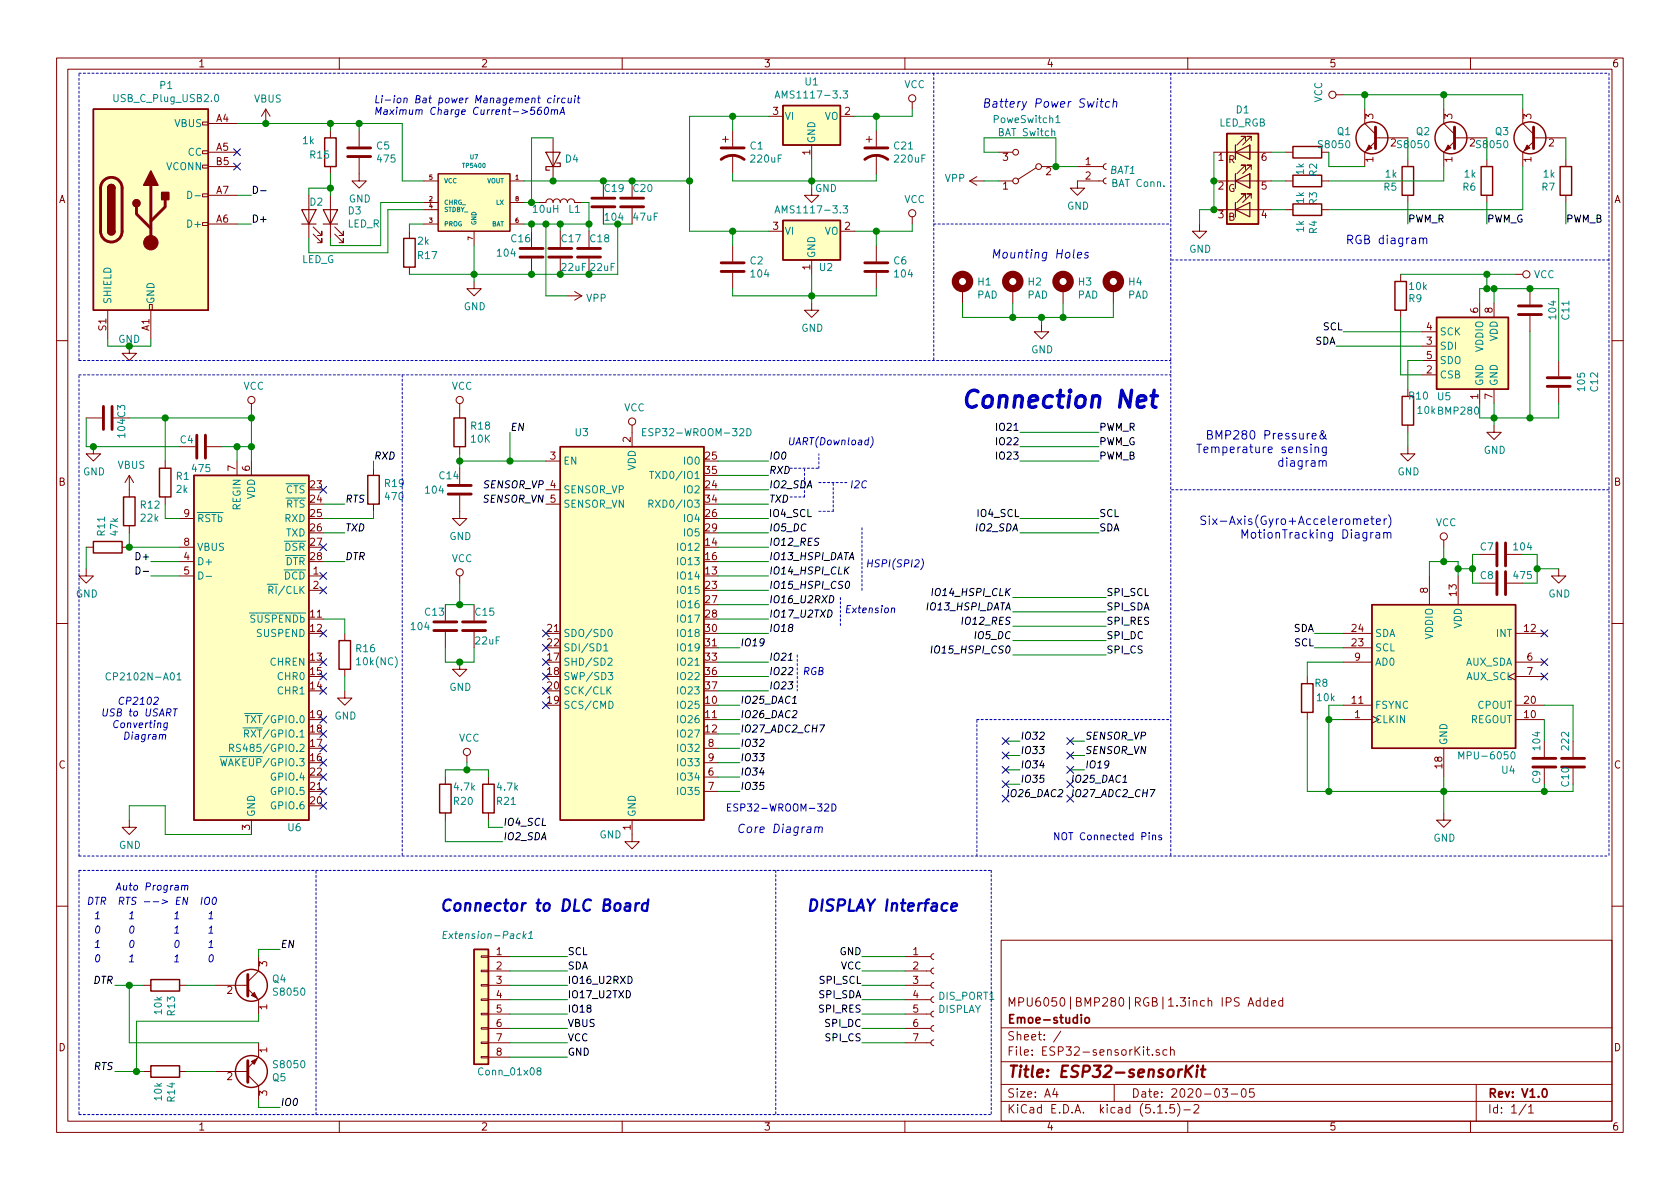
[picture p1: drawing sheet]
<svg xmlns="http://www.w3.org/2000/svg" width="297mm" height="210mm" viewBox="0 0 297 210" stroke-linecap="round" stroke-linejoin="round" font-family="sans-serif">
<defs><g id="words">
<text font-size="4.2" fill="#0000c2" x="174.9" y="72.2">Connection Net</text>
<g font-size="2.8" fill="#0000c2">
<text x="82.8" y="161.2">Connector to DLC Board</text>
<text x="145.6" y="161.2">DISPLAY Interface</text>
</g>
<text font-size="2.8" fill="#840000" x="178" y="190.5">Title: ESP32-sensorKit</text>
<g font-size="2.1" fill="#0000c2">
<text x="176.8" y="19">Battery Power Switch</text>
<text x="177.4" y="45.7">Mounting Holes</text>
<text x="239.4" y="43.2">RGB diagram</text>
<text x="215.8" y="77.7">BMP280 Pressure&amp;</text>
<text x="213.8" y="80.1">Temperature sensing</text>
<text x="226.8" y="82.5">diagram</text>
<text x="216.2" y="92.8">Six-Axis(Gyro+Accelerometer)</text>
<text x="221.9" y="95.2">MotionTracking Diagram</text>
<text x="132.4" y="147.3">Core Diagram</text>
</g>
<g font-size="2.1" fill="#840000">
<text x="178" y="178">MPU6050|BMP280|RGB|1.3inch IPS Added</text>
<text x="178" y="184">Sheet: /</text>
<text x="178" y="181">Emoe-studio</text>
<text x="178" y="186.7">File: ESP32-sensorKit.sch</text>
<text x="178" y="196.9">KiCad E.D.A. kicad (5.1.5)-2</text>
<text x="178" y="194.1">Size: A4</text>
<text x="200" y="194.1">Date: 2020-03-05</text>
<text x="263" y="194.1">Rev: V1.0</text>
<text x="263" y="196.9">Id: 1/1</text>
</g>
<g font-size="1.8" fill="#840000">
<text x="35" y="11.9">1</text>
<text x="85" y="11.9">2</text>
<text x="135" y="11.9">3</text>
<text x="185" y="11.9">4</text>
<text x="235" y="11.9">5</text>
<text x="285" y="11.9">6</text>
<text x="38.3" y="21.6">A4</text>
<text x="136.7" y="20.3">3</text>
<text x="149.4" y="20.3">2</text>
<text x="242.8" y="21.1" transform="rotate(-90 242.8 21.1)">3</text>
<text x="256.8" y="21.1" transform="rotate(-90 256.8 21.1)">3</text>
<text x="270.8" y="21.1" transform="rotate(-90 270.8 21.1)">3</text>
<text x="38.3" y="26.7">A5</text>
<text x="38.3" y="29.2">B5</text>
<text x="143.3" y="27.4" transform="rotate(-90 143.3 27.4)">1</text>
<text x="177.3" y="28.4">3</text>
<text x="191.9" y="29.2">1</text>
<text x="215.4" y="28.4">1</text>
<text x="217.2" y="28.9">R</text>
<text x="223" y="28.4">6</text>
<text x="242.8" y="28.7" transform="rotate(-90 242.8 28.7)">1</text>
<text x="256.8" y="28.7" transform="rotate(-90 256.8 28.7)">1</text>
<text x="270.8" y="28.7" transform="rotate(-90 270.8 28.7)">1</text>
<text x="273.8" y="25.9">2</text>
<text x="10.4" y="35.9">A</text>
<text x="38.3" y="34.3">A7</text>
<text x="177.3" y="33.5">1</text>
<text x="184.9" y="31">2</text>
<text x="191.9" y="31.7">2</text>
<text x="215.4" y="33.5">2</text>
<text x="217.1" y="34">G</text>
<text x="223" y="33.5">5</text>
<text x="285.4" y="35.9">A</text>
<text x="38.3" y="39.4">A6</text>
<text x="136.7" y="40.6">3</text>
<text x="149.4" y="40.6">2</text>
<text x="215.4" y="38.6">3</text>
<text x="217.2" y="39">B</text>
<text x="223" y="38.6">4</text>
<text x="143.3" y="47.7" transform="rotate(-90 143.3 47.7)">1</text>
<text x="18.8" y="58.5" transform="rotate(-90 18.8 58.5)">S1</text>
<text x="26.4" y="58.5" transform="rotate(-90 26.4 58.5)">A1</text>
<text x="252.2" y="58.4">4</text>
<text x="261.4" y="55.3" transform="rotate(-90 261.4 55.3)">6</text>
<text x="263.9" y="55.3" transform="rotate(-90 263.9 55.3)">8</text>
<text x="252.2" y="61">3</text>
<text x="252.2" y="63.5">5</text>
<text x="252.2" y="66">2</text>
<text x="261.4" y="70.6" transform="rotate(-90 261.4 70.6)">1</text>
<text x="263.9" y="70.6" transform="rotate(-90 263.9 70.6)">7</text>
<text x="41.7" y="83.3" transform="rotate(-90 41.7 83.3)">7</text>
<text x="44.2" y="83.3" transform="rotate(-90 44.2 83.3)">6</text>
<text x="97.3" y="81.3">3</text>
<text x="111.5" y="78.2" transform="rotate(-90 111.5 78.2)">2</text>
<text x="124.8" y="81.3">25</text>
<text x="124.8" y="83.8">35</text>
<text x="10.4" y="85.9">B</text>
<text x="54.9" y="86.4">23</text>
<text x="54.9" y="88.9">24</text>
<text x="124.8" y="86.4">24</text>
<text x="124.8" y="88.9">34</text>
<text x="285.4" y="85.9">B</text>
<text x="32.5" y="91.4">9</text>
<text x="54.9" y="91.4">25</text>
<text x="54.9" y="94">26</text>
<text x="124.8" y="91.4">26</text>
<text x="124.8" y="94">29</text>
<text x="32.5" y="99.1">4</text>
<text x="32.5" y="101.6">5</text>
<text x="32.5" y="96.5">8</text>
<text x="54.9" y="96.5">27</text>
<text x="54.9" y="99.1">28</text>
<text x="55.4" y="101.6">1</text>
<text x="124.8" y="101.6">13</text>
<text x="124.8" y="96.5">14</text>
<text x="124.8" y="99.1">16</text>
<text x="55.4" y="104.1">2</text>
<text x="124.8" y="104.1">23</text>
<text x="124.8" y="106.7">27</text>
<text x="252.5" y="104.9" transform="rotate(-90 252.5 104.9)">8</text>
<text x="257.6" y="105.4" transform="rotate(-90 257.6 105.4)">13</text>
<text x="54.9" y="109.2">11</text>
<text x="54.9" y="111.8">12</text>
<text x="96.8" y="111.8">21</text>
<text x="124.8" y="109.2">28</text>
<text x="124.8" y="111.8">30</text>
<text x="239.1" y="111.8">24</text>
<text x="269.5" y="111.8">12</text>
<text x="54.9" y="116.8">13</text>
<text x="54.9" y="119.4">15</text>
<text x="96.8" y="116.8">17</text>
<text x="96.8" y="119.4">18</text>
<text x="96.8" y="114.3">22</text>
<text x="124.8" y="114.3">31</text>
<text x="124.8" y="116.8">33</text>
<text x="124.8" y="119.4">36</text>
<text x="239.1" y="114.3">23</text>
<text x="239.5" y="116.8">9</text>
<text x="270" y="116.8">6</text>
<text x="270" y="119.4">7</text>
<text x="54.9" y="121.9">14</text>
<text x="96.8" y="124.5">19</text>
<text x="96.8" y="121.9">20</text>
<text x="124.8" y="124.5">10</text>
<text x="124.8" y="121.9">37</text>
<text x="239.1" y="124.5">11</text>
<text x="269.5" y="124.5">20</text>
<text x="54.9" y="129.5">18</text>
<text x="54.9" y="127">19</text>
<text x="124.8" y="127">11</text>
<text x="124.8" y="129.5">12</text>
<text x="239.5" y="127">1</text>
<text x="269.5" y="127">10</text>
<text x="10.4" y="135.9">C</text>
<text x="54.9" y="134.6">16</text>
<text x="54.9" y="132.1">17</text>
<text x="54.9" y="137.2">22</text>
<text x="125.2" y="137.2">6</text>
<text x="125.2" y="132.1">8</text>
<text x="125.2" y="134.6">9</text>
<text x="255" y="135.8" transform="rotate(-90 255 135.8)">18</text>
<text x="285.4" y="135.9">C</text>
<text x="54.9" y="142.2">20</text>
<text x="54.9" y="139.7">21</text>
<text x="125.2" y="139.7">7</text>
<text x="44.2" y="146.8" transform="rotate(-90 44.2 146.8)">3</text>
<text x="111.5" y="146.8" transform="rotate(-90 111.5 146.8)">1</text>
<text x="47.2" y="170.9" transform="rotate(-90 47.2 170.9)">3</text>
<text x="87.8" y="168.9">1</text>
<text x="87.8" y="171.4">2</text>
<text x="87.8" y="174">3</text>
<text x="161.4" y="168.9">1</text>
<text x="161.4" y="171.4">2</text>
<text x="161.4" y="174">3</text>
<text x="40.2" y="175.8">2</text>
<text x="47.2" y="178.5" transform="rotate(-90 47.2 178.5)">1</text>
<text x="87.8" y="176.5">4</text>
<text x="87.8" y="179.1">5</text>
<text x="161.4" y="176.5">4</text>
<text x="161.4" y="179.1">5</text>
<text x="10.4" y="185.9">D</text>
<text x="87.8" y="181.6">6</text>
<text x="87.8" y="184.1">7</text>
<text x="161.4" y="181.6">6</text>
<text x="161.4" y="184.1">7</text>
<text x="285.4" y="185.9">D</text>
<text x="40.2" y="191">2</text>
<text x="47.2" y="186.2" transform="rotate(-90 47.2 186.2)">1</text>
<text x="87.8" y="186.7">8</text>
<text x="47.2" y="193.8" transform="rotate(-90 47.2 193.8)">3</text>
<text x="35" y="199.9">1</text>
<text x="85" y="199.9">2</text>
<text x="135" y="199.9">3</text>
<text x="185" y="199.9">4</text>
<text x="235" y="199.9">5</text>
<text x="285" y="199.9">6</text>
</g>
<g font-size="1.8" fill="#008484">
<text x="28.3" y="15.7">P1</text>
<text x="138" y="17.4">AMS1117-3.3</text>
<text x="142.4" y="15.1">U1</text>
<text x="159.9" y="15.6">VCC</text>
<text x="20.4" y="18.1">USB_C_Plug_USB2.0</text>
<text x="30.9" y="22.5">VBUS</text>
<text x="44.9" y="18.1">VBUS</text>
<text x="138.7" y="21.2">VI</text>
<text x="145.8" y="21.2">VO</text>
<text x="175.9" y="21.8">PoweSwitch1</text>
<text x="215.5" y="22.4">LED_RGB</text>
<text x="218.6" y="20.1">D1</text>
<text x="233.8" y="18.2" transform="rotate(-90 233.8 18.2)">VCC</text>
<text x="236.5" y="23.9">Q1</text>
<text x="250.4" y="23.9">Q2</text>
<text x="264.4" y="23.9">Q3</text>
<text x="33.2" y="27.6">CC</text>
<text x="53.6" y="25.5">1k</text>
<text x="54.9" y="28">R15</text>
<text x="66.6" y="26.4">C5</text>
<text x="66.8" y="28.7">475</text>
<text x="100" y="28.7">D4</text>
<text x="132.7" y="26.4">C1</text>
<text x="132.9" y="28.7">220uF</text>
<text x="144.1" y="25.4" transform="rotate(-90 144.1 25.4)">GND</text>
<text x="158.1" y="26.4">C21</text>
<text x="158.3" y="28.7">220uF</text>
<text x="176.7" y="24.1">BAT Switch</text>
<text x="233.3" y="26.2">S8050</text>
<text x="245.9" y="25.9">2 S8050</text>
<text x="259.9" y="25.9">2 S8050</text>
<text x="29.4" y="30.1">VCONN</text>
<text x="61.7" y="35.8">GND</text>
<text x="107" y="34">C19</text>
<text x="112" y="34">C20</text>
<text x="144.1" y="34">GND</text>
<text x="159.9" y="35.9">VCC</text>
<text x="167.1" y="32.2">VPP</text>
<text x="196.3" y="30.8">BAT1</text>
<text x="196.7" y="33.1">BAT Conn.</text>
<text x="230.6" y="35.9" transform="rotate(-90 230.6 35.9)">1k</text>
<text x="230.6" y="30.9" transform="rotate(-90 230.6 30.9)">1k</text>
<text x="232.9" y="31.1" transform="rotate(-90 232.9 31.1)">R2</text>
<text x="244.7" y="33.7">R5</text>
<text x="245" y="31.4">1k</text>
<text x="258.7" y="33.7">R6</text>
<text x="259" y="31.4">1k</text>
<text x="272.6" y="33.7">R7</text>
<text x="272.9" y="31.4">1k</text>
<text x="33.5" y="40.3">D+</text>
<text x="54.8" y="36.4">D2</text>
<text x="61.4" y="40.2">LED_R</text>
<text x="61.6" y="37.9">D3</text>
<text x="100.6" y="37.6">L1</text>
<text x="112.1" y="39">47uF</text>
<text x="138" y="37.7">AMS1117-3.3</text>
<text x="138.7" y="41.5">VI</text>
<text x="145.8" y="41.5">VO</text>
<text x="188.7" y="37.1">GND</text>
<text x="230.6" y="41" transform="rotate(-90 230.6 41)">1k</text>
<text x="232.9" y="41.3" transform="rotate(-90 232.9 41.3)">R4</text>
<text x="232.9" y="36.2" transform="rotate(-90 232.9 36.2)">R3</text>
<text x="53.3" y="46.5">LED_G</text>
<text x="73.9" y="43.3">2k</text>
<text x="73.9" y="45.8">R17</text>
<text x="88" y="45.4">104</text>
<text x="90.4" y="42.8">C16</text>
<text x="99.3" y="42.8">C17</text>
<text x="99.4" y="47.9">22uF</text>
<text x="104.4" y="42.8">C18</text>
<text x="104.5" y="47.9">22uF</text>
<text x="132.7" y="46.8">C2</text>
<text x="144.1" y="45.7" transform="rotate(-90 144.1 45.7)">GND</text>
<text x="144.9" y="47.9">U2</text>
<text x="158.1" y="46.8">C6</text>
<text x="210.3" y="44.7">GND</text>
<text x="19.7" y="53.8" transform="rotate(-90 19.7 53.8)">SHIELD</text>
<text x="27.3" y="53.8" transform="rotate(-90 27.3 53.8)">GND</text>
<text x="103.7" y="53.4">VPP</text>
<text x="132.9" y="49.1">104</text>
<text x="158.3" y="49.1">104</text>
<text x="172.7" y="52.8">PAD</text>
<text x="172.9" y="50.5">H1</text>
<text x="181.6" y="52.8">PAD</text>
<text x="181.8" y="50.5">H2</text>
<text x="190.5" y="52.8">PAD</text>
<text x="190.7" y="50.5">H3</text>
<text x="199.4" y="52.8">PAD</text>
<text x="199.6" y="50.5">H4</text>
<text x="249.1" y="53.4">R9</text>
<text x="249.3" y="51.3">10k</text>
<text x="271.2" y="49.2">VCC</text>
<text x="82" y="54.9">GND</text>
<text x="141.7" y="58.7">GND</text>
<text x="254.5" y="59.3">SCK</text>
<text x="275.2" y="56.3" transform="rotate(-90 275.2 56.3)">104</text>
<text x="277.5" y="56.5" transform="rotate(-90 277.5 56.5)">C11</text>
<text x="20.9" y="60.6">GND</text>
<text x="182.3" y="62.5">GND</text>
<text x="254.5" y="61.8">SDI</text>
<text x="254.5" y="64.4">SDO</text>
<text x="262.3" y="62.2" transform="rotate(-90 262.3 62.2)">VDDIO</text>
<text x="264.8" y="60.4" transform="rotate(-90 264.8 60.4)">VDD</text>
<text x="43" y="68.9">VCC</text>
<text x="79.9" y="68.9">VCC</text>
<text x="249.2" y="70.7">R10</text>
<text x="254.2" y="70.8">U5</text>
<text x="254.5" y="66.9">CSB</text>
<text x="262.3" y="68.3" transform="rotate(-90 262.3 68.3)">GND</text>
<text x="264.8" y="68.3" transform="rotate(-90 264.8 68.3)">GND</text>
<text x="280.2" y="69" transform="rotate(-90 280.2 69)">105</text>
<text x="282.5" y="69.2" transform="rotate(-90 282.5 69.2)">C12</text>
<text x="22.1" y="77.3" transform="rotate(-90 22.1 77.3)">104</text>
<text x="22.1" y="73.8" transform="rotate(-90 22.1 73.8)">C3</text>
<text x="83.3" y="76">R18</text>
<text x="101.8" y="77.1">U3</text>
<text x="110.3" y="72.7">VCC</text>
<text x="114.7" y="77.1">ESP32-WROOM-32D</text>
<text x="20.8" y="82.9">VBUS</text>
<text x="31.9" y="78.4">C4</text>
<text x="34.1" y="83.5">475</text>
<text x="83.3" y="78.3">10K</text>
<text x="99.6" y="82.2">EN</text>
<text x="112.4" y="83.2" transform="rotate(-90 112.4 83.2)">VDD</text>
<text x="121.1" y="82.2">IO0</text>
<text x="262.3" y="80.3">GND</text>
<text x="14.7" y="84.1">GND</text>
<text x="24.9" y="89.9">R12</text>
<text x="31.2" y="84.9">R1</text>
<text x="31.2" y="87.2">2k</text>
<text x="45.1" y="88.3" transform="rotate(-90 45.1 88.3)">VDD</text>
<text x="50.6" y="87.2">CTS</text>
<text x="50.6" y="89.8">RTS</text>
<text x="68.1" y="86.1">R19</text>
<text x="68.2" y="88.4">470</text>
<text x="75.3" y="87.3">104</text>
<text x="77.7" y="84.8">C14</text>
<text x="99.6" y="87.2">SENSOR_VP</text>
<text x="99.6" y="89.8">SENSOR_VN</text>
<text x="115.9" y="89.8">RXD0/IO3</text>
<text x="116.1" y="84.7">TXD0/IO1</text>
<text x="121.1" y="87.2">IO2</text>
<text x="247.1" y="84.1">GND</text>
<text x="18.6" y="94.7" transform="rotate(-90 18.6 94.7)">R11</text>
<text x="20.9" y="94.7" transform="rotate(-90 20.9 94.7)">47k</text>
<text x="25" y="92.2">22k</text>
<text x="34.8" y="92.3">RSTb</text>
<text x="42.5" y="90.2" transform="rotate(-90 42.5 90.2)">REGIN</text>
<text x="50.4" y="92.3">RXD</text>
<text x="50.6" y="94.9">TXD</text>
<text x="79.5" y="95.5">GND</text>
<text x="121.1" y="92.3">IO4</text>
<text x="121.1" y="94.9">IO5</text>
<text x="253.8" y="93.1">VCC</text>
<text x="34.8" y="99.9">D+</text>
<text x="34.8" y="97.4">VBUS</text>
<text x="50.4" y="97.4">DSR</text>
<text x="50.5" y="99.9">DTR</text>
<text x="79.9" y="99.4">VCC</text>
<text x="120.1" y="97.4">IO12</text>
<text x="120.1" y="99.9">IO13</text>
<text x="261.8" y="97.3">C7</text>
<text x="267.7" y="97.3">104</text>
<text x="13.4" y="105.7">GND</text>
<text x="48.2" y="105">RI/CLK</text>
<text x="50.3" y="102.5">DCD</text>
<text x="120.1" y="102.5">IO14</text>
<text x="120.1" y="105">IO15</text>
<text x="120.1" y="107.6">IO16</text>
<text x="261.8" y="102.4">C8</text>
<text x="267.7" y="102.4">475</text>
<text x="273.8" y="105.7">GND</text>
<text x="44.5" y="110.1">SUSPENDb</text>
<text x="45.5" y="112.6">SUSPEND</text>
<text x="72.8" y="111.4">104</text>
<text x="75.2" y="108.9">C13</text>
<text x="84.1" y="108.9">C15</text>
<text x="84.2" y="114">22uF</text>
<text x="99.6" y="112.6">SDO/SD0</text>
<text x="120.1" y="110.1">IO17</text>
<text x="120.1" y="112.6">IO18</text>
<text x="243.1" y="112.6">SDA</text>
<text x="253.4" y="113" transform="rotate(-90 253.4 113)">VDDIO</text>
<text x="258.4" y="111.2" transform="rotate(-90 258.4 111.2)">VDD</text>
<text x="264.6" y="112.6">INT</text>
<text x="47.8" y="117.7">CHREN</text>
<text x="63" y="115.3">R16</text>
<text x="63.3" y="117.6">10k(NC)</text>
<text x="99.6" y="117.7">SHD/SD2</text>
<text x="99.6" y="115.2">SDI/SD1</text>
<text x="120.1" y="115.2">IO19</text>
<text x="120.1" y="117.7">IO21</text>
<text x="243.1" y="115.2">SCL</text>
<text x="243.1" y="117.7">AD0</text>
<text x="259" y="117.7">AUX_SDA</text>
<text x="19.7" y="120.3">CP2102N-A01</text>
<text x="49.3" y="122.8">CHR1</text>
<text x="49.3" y="120.3">CHR0</text>
<text x="79.5" y="122.2">GND</text>
<text x="99.6" y="120.3">SWP/SD3</text>
<text x="99.6" y="125.3">SCS/CMD</text>
<text x="99.6" y="122.8">SCK/CLK</text>
<text x="120.1" y="125.3">IO25</text>
<text x="120.1" y="120.3">IO22</text>
<text x="120.1" y="122.8">IO23</text>
<text x="232.5" y="121.5">R8</text>
<text x="232.9" y="124">10k</text>
<text x="243.1" y="125.3">FSYNC</text>
<text x="259.2" y="120.3">AUX_SCL</text>
<text x="261.3" y="125.3">CPOUT</text>
<text x="44.2" y="130.4">RXT/GPIO.1</text>
<text x="44.4" y="127.9">TXT/GPIO.0</text>
<text x="59.1" y="127.2">GND</text>
<text x="81.1" y="131.2">VCC</text>
<text x="120.1" y="127.9">IO26</text>
<text x="120.1" y="130.4">IO27</text>
<text x="243.1" y="127.9">CLKIN</text>
<text x="255.9" y="131.8" transform="rotate(-90 255.9 131.8)">GND</text>
<text x="259.9" y="127.9">REGOUT</text>
<text x="39.9" y="135.5">WAKEUP/GPIO.3</text>
<text x="42.3" y="133">RS485/GPIO.2</text>
<text x="120.1" y="133">IO32</text>
<text x="120.1" y="135.5">IO33</text>
<text x="258.7" y="134.3">MPU-6050</text>
<text x="265.6" y="136.8">U4</text>
<text x="272.3" y="132.5" transform="rotate(-90 272.3 132.5)">104</text>
<text x="277.4" y="132.5" transform="rotate(-90 277.4 132.5)">222</text>
<text x="48.2" y="143.1">GPIO.6</text>
<text x="48.2" y="140.6">GPIO.5</text>
<text x="48.2" y="138">GPIO.4</text>
<text x="80.3" y="142.3">R20</text>
<text x="80.4" y="139.8">4.7k</text>
<text x="87.9" y="142.3">R21</text>
<text x="88" y="139.8">4.7k</text>
<text x="120.1" y="138">IO34</text>
<text x="120.1" y="140.6">IO35</text>
<text x="272.3" y="138.5" transform="rotate(-90 272.3 138.5)">C9</text>
<text x="277.4" y="139" transform="rotate(-90 277.4 139)">C10</text>
<text x="45.1" y="144.5" transform="rotate(-90 45.1 144.5)">GND</text>
<text x="51" y="147">U6</text>
<text x="106" y="148.3">GND</text>
<text x="112.4" y="144.5" transform="rotate(-90 112.4 144.5)">GND</text>
<text x="253.4" y="148.8">GND</text>
<text x="21" y="150.1">GND</text>
<text x="79.3" y="166">Extension-Pack1</text>
<text x="48.2" y="173.8">Q4</text>
<text x="28.6" y="179.3" transform="rotate(-90 28.6 179.3)">10k</text>
<text x="30.9" y="179.5" transform="rotate(-90 30.9 179.5)">R13</text>
<text x="48.6" y="176.1">S8050</text>
<text x="165.8" y="179.1">DISPLAY</text>
<text x="166" y="176.8">DIS_PORT1</text>
<text x="48.2" y="191.2">Q5</text>
<text x="48.6" y="188.9">S8050</text>
<text x="84.9" y="190.2">Conn_01x08</text>
<text x="28.6" y="194.5" transform="rotate(-90 28.6 194.5)">10k</text>
<text x="30.9" y="194.8" transform="rotate(-90 30.9 194.8)">R14</text>
</g>
<g font-size="1.8" fill="#0000c2">
<text x="66" y="18.3">Li-ion Bat power Management circuit</text>
<text x="66" y="20.3">Maximum Charge Current-&gt;560mA</text>
<text x="140.4" y="78.7">UART(Download)</text>
<text x="150.9" y="86.4">I2C</text>
<text x="154.7" y="100.3">HSPI(SPI2)</text>
<text x="150.3" y="108.4">Extension</text>
<text x="142.1" y="119.4">RGB</text>
<text x="19.3" y="124.6">CP2102</text>
<text x="17.8" y="126.7">USB to USART</text>
<text x="18.8" y="128.7">Converting</text>
<text x="19.7" y="130.8">Diagram</text>
<text x="128.3" y="143.5">ESP32-WROOM-32D</text>
<text x="188.1" y="148.6">NOT Connected Pins</text>
<text x="15.2" y="160">DTR RTS --&gt; EN IO0</text>
<text x="20.3" y="157.5">Auto Program</text>
<text x="16.5" y="167.6">1</text>
<text x="16.5" y="165.1">0</text>
<text x="16.5" y="162.6">1</text>
<text x="16.5" y="170.2">0</text>
</g>
<g font-size="1.8">
<text x="44.4" y="39.4">D+</text>
<text x="248.9" y="39.4">PWM_R</text>
<text x="262.9" y="39.4">PWM_G</text>
<text x="276.9" y="39.4">PWM_B</text>
<text x="234" y="58.4">SCL</text>
<text x="232.5" y="61">SDA</text>
<text x="90.2" y="76.2">EN</text>
<text x="176.5" y="76.2">IO21</text>
<text x="194.3" y="76.2">PWM_R</text>
<text x="66" y="81.3">RXD</text>
<text x="135.9" y="83.8">RXD</text>
<text x="135.9" y="81.3">IO0</text>
<text x="176.5" y="81.3">IO23</text>
<text x="176.5" y="78.7">IO22</text>
<text x="194.3" y="78.7">PWM_G</text>
<text x="194.3" y="81.3">PWM_B</text>
<text x="61" y="88.9">RTS</text>
<text x="85.6" y="88.9">SENSOR_VN 5</text>
<text x="85.7" y="86.4">SENSOR_VP 4</text>
<text x="135.9" y="86.4">IO2_SDA</text>
<text x="135.9" y="88.9">TXD</text>
<text x="61" y="94">TXD</text>
<text x="135.9" y="91.4">IO4_SCL</text>
<text x="135.9" y="94">IO5_DC</text>
<text x="172.8" y="94">IO2_SDA</text>
<text x="173" y="91.4">IO4_SCL</text>
<text x="194.3" y="91.4">SCL</text>
<text x="194.3" y="94">SDA</text>
<text x="24.4" y="99.1">D+</text>
<text x="61" y="99.1">DTR</text>
<text x="135.9" y="99.1">IO13_HSPI_DATA</text>
<text x="135.9" y="101.6">IO14_HSPI_CLK</text>
<text x="135.9" y="96.5">IO12_RES</text>
<text x="135.9" y="104.1">IO15_HSPI_CS0</text>
<text x="135.9" y="106.7">IO16_U2RXD</text>
<text x="164.2" y="107.9">IO13_HSPI_DATA</text>
<text x="165.5" y="105.4">IO14_HSPI_CLK</text>
<text x="195.6" y="105.4">SPI_SCL</text>
<text x="195.6" y="107.9">SPI_SDA</text>
<text x="135.9" y="109.2">IO17_U2TXD</text>
<text x="135.9" y="111.8">IO18</text>
<text x="170.6" y="110.5">IO12_RES</text>
<text x="172.7" y="113">IO5_DC</text>
<text x="195.6" y="110.5">SPI_RES</text>
<text x="195.6" y="113">SPI_DC</text>
<text x="228.7" y="111.8">SDA</text>
<text x="130.8" y="114.3">IO19</text>
<text x="135.9" y="116.8">IO21</text>
<text x="135.9" y="119.4">IO22</text>
<text x="165.7" y="115.6">IO15_HSPI_CS0</text>
<text x="195.6" y="115.6">SPI_CS</text>
<text x="228.9" y="114.3">SCL</text>
<text x="130.8" y="124.5">IO25_DAC1</text>
<text x="135.9" y="121.9">IO23</text>
<text x="130.8" y="127">IO26_DAC2</text>
<text x="130.8" y="129.5">IO27_ADC2_CH7</text>
<text x="180.3" y="130.8">IO32</text>
<text x="191.8" y="130.8">SENSOR_VP</text>
<text x="130.8" y="132.1">IO32</text>
<text x="130.8" y="134.6">IO33</text>
<text x="130.8" y="137.2">IO34</text>
<text x="180.3" y="133.3">IO33</text>
<text x="180.3" y="135.9">IO34</text>
<text x="191.8" y="133.3">SENSOR_VN</text>
<text x="191.8" y="135.9">IO19</text>
<text x="130.8" y="139.7">IO35</text>
<text x="177.8" y="141">IO26_DAC2</text>
<text x="180.3" y="138.4">IO35</text>
<text x="189.2" y="138.4">IO25_DAC1</text>
<text x="189.2" y="141">IO27_ADC2_CH7</text>
<text x="88.9" y="148.6">IO2_SDA</text>
<text x="88.9" y="146">IO4_SCL</text>
<text x="49.5" y="167.6">EN</text>
<text x="16.7" y="174">DTR</text>
<text x="100.3" y="174">IO16_U2RXD</text>
<text x="100.3" y="171.4">SDA</text>
<text x="100.3" y="168.9">SCL</text>
<text x="145" y="174">SPI_SCL</text>
<text x="148.5" y="168.9">GND</text>
<text x="148.7" y="171.4">VCC</text>
<text x="100.3" y="179.1">IO18</text>
<text x="100.3" y="176.5">IO17_U2TXD</text>
<text x="144.8" y="176.5">SPI_SDA</text>
<text x="144.9" y="179.1">SPI_RES</text>
<text x="100.3" y="181.6">VBUS</text>
<text x="100.3" y="184.1">VCC</text>
<text x="146" y="181.6">SPI_DC</text>
<text x="146.1" y="184.1">SPI_CS</text>
<text x="16.8" y="189.2">RTS</text>
<text x="100.3" y="186.7">GND</text>
<text x="49.5" y="195.6">IO0</text>
</g>
<g font-size="1.8" fill="#008400">
<text x="94.3" y="37.6">10uH</text>
<text x="107.1" y="39">104</text>
<text x="250.7" y="73.2">10k BMP280</text>
</g>
<g font-size="1.1" fill="#008484">
<text x="82" y="29.7">TP5400</text>
<text x="83.2" y="28.2">U7</text>
<text x="78.5" y="32.4">VCC</text>
<text x="86.1" y="32.4">VOUT</text>
<text x="78.5" y="36.2">CHRG_</text>
<text x="78.5" y="40">PROG</text>
<text x="78.5" y="37.5">STDBY_</text>
<text x="84.2" y="39.9" transform="rotate(-90 84.2 39.9)">GND</text>
<text x="86.9" y="40">BAT</text>
<text x="87.8" y="36.2">LX</text>
</g>
<g font-size="1.1" fill="#840000">
<text x="75.9" y="35.6">2</text>
<text x="75.9" y="31.8">5</text>
<text x="91.1" y="31.8">1</text>
<text x="91.1" y="35.6">8</text>
<text x="75.9" y="39.4">3</text>
<text x="75.9" y="36.8">4</text>
<text x="91.1" y="39.4">6</text>
<text x="83.6" y="42.5" transform="rotate(-90 83.6 42.5)">7</text>
</g>
</g></defs>
<g fill="none" stroke="#840000" stroke-width=".18">
<path d="M10 10.3h277v189.9h-277zM12 12.2h273v186.1h-273zM47 19.3l-.8 1.3M47 19.3v2.5M47 19.3l.8 1.3M60 10.3v1.9M110 10.3v1.9M160 10.3v1.9M161.3 18v1.3M210 10.3v1.9M236.2 16.8h1.3M241.3 19.3v2.5l1.9 1.9"/>
<path d="M255.3 19.3v2.5l1.9 1.9M260 10.3v1.9M269.2 19.3v2.5l1.9 1.9M35.8 39.4h1v.5h-1zM35.8 34.3h1v.5h-1zM35.8 29.2h1v.5h-1zM35.8 26.7h1v.5h-1zM35.8 21.6h1v.5h-1zM36.8 29.5h5.1M36.8 26.9h5.1M36.8 39.6h5.1M36.8 21.8h5.1"/>
<path d="M36.8 34.5h5.1M54.6 34.5v7.7M58.4 23.1v1.3M58.4 29.5v1.2M58.4 34.5v7.7M63.5 27.9v4.1h1.3l-1.3 1.3-1.3-1.3h1.3M63.5 23.1v2.8M74.9 32h2.6M74.9 35.8h2.6M74.9 39.6h2.6M74.9 37.1h2.6M77.5 30.7h12.7v10.2h-12.7z"/>
<path d="M90.2 32h2.5M90.2 35.8h2.5M90.2 39.6h2.5M96.5 35.8a.63 .63 0 0 1 .7-.6 .63 .63 0 0 1 .6 .6 .63 .63 0 0 1 .6-.6 .63 .63 0 0 1 .7 .6 .63 .63 0 0 1 .6-.6 .63 .63 0 0 1 .6 .6 .63 .63 0 0 1 .7-.6 .63 .63 0 0 1 .6 .6h1.3M97.8 24.4v7.6M106.7 32v2.8M106.7 36.8v2.8M111.8 32v2.8M111.8 36.8v2.8M127.8 24.6h1M128.3 24.1v1M129.5 23.1v2.8"/>
<path d="M129.5 27.4v3.3M135.9 20.6h2.5M143.5 33.3v1.2h1.3l-1.3 1.3-1.3-1.3h1.3M143.5 25.6v2.6M148.6 20.6h2.5M153.2 24.6h1M153.7 24.1v1M154.9 23.1v2.8M154.9 27.4v3.3M161.3 38.3v1.3M171.4 32h2.6M171.4 32l1.3 .8"/>
<path d="M172.7 31.2l-1.3 .8M176.5 32h2.6M176.5 26.9h2.6M183.1 29.7l-3.1 2M184.1 29.5h2.6M190.5 29.5h4.6M195.1 32h-4.6v1.3h1.3l-1.3 1.2-1.3-1.2h1.3M195.6 31.5l-.3 .1-.2 .3 .1 .4 .4 .2M195.6 29l-.3 .1-.2 .3 .1 .4 .4 .2M212.1 39.6v1.3h1.3l-1.3 1.3-1.3-1.3h1.3M214.6 32h10.2M214.6 26.9h10.2"/>
<path d="M214.6 37.1h10.2M218.4 30.7v2.6M218.4 25.6v2.6M218.4 35.8v2.5M220.2 35v-.7h-.7h.7l-1.5 1.5M220.2 30v-.8h-.7h.7l-1.5 1.5M220.2 24.9v-.8h-.7h.7l-1.5 1.5M221 30.7v2.6zM221 30.7h.1M221 25.6v2.6zM221 25.6h.1M221.2 35v-.7h-.7h.7l-1.5 1.5"/>
<path d="M221.2 30v-.8h-.7h.7l-1.5 1.5M221.2 24.9v-.8h-.7h.7l-1.5 1.5M227.3 32h1.3M227.3 26.9h1.3M227.3 37.1h1.3M233.7 32h1.2M233.7 26.9h1.2M233.7 37.1h1.2M243.2 25l-1.9 1.9v2.6M243.2 24.4h5.7M248.9 28.2v1.3M248.9 34.5v1.3"/>
<path d="M257.2 25l-1.9 1.9v2.6M257.2 24.4h5.7M262.9 28.2v1.3M262.9 34.5v1.3M271.1 25l-1.9 1.9v2.6M271.1 24.4h5.8M276.9 28.2v1.3M276.9 34.5v1.3M19 54.9v5M26.4 53.8h.5v1.1h-.5zM26.7 54.9v5M55.4 41.4l1.5 1.5v-.7v.7h-.8"/>
<path d="M55.4 40.1l1.5 1.6v-.8v.8h-.8M59.2 41.4l1.5 1.5v-.7v.7h-.8M59.2 40.1l1.5 1.6v-.8v.8h-.8M72.4 40.9v1.3M72.4 47.2v1.3M83.8 49.8v1.2h1.3l-1.3 1.3-1.3-1.3h1.3M83.8 40.9v2.5M94 40.9v2.8M94 45.7v2.8M99.1 40.9v2.8M99.1 45.7v2.8M100.3 52.3h2.6"/>
<path d="M101.6 51.6l1.3 .7M102.9 52.3l-1.3 .8M104.1 40.9v2.8M104.1 45.7v2.8M129.5 43.4v2.8M129.5 48.3v2.7M135.9 40.9h2.5M143.5 53.6v1.3h1.3l-1.3 1.2-1.3-1.2h1.3M143.5 46v2.5M148.6 40.9h2.5M154.9 43.4v2.8M154.9 48.3v2.7"/>
<path d="M170.2 51v2.6M179.1 51v2.6M184.1 57.4v1.3h1.3l-1.3 1.2-1.2-1.2h1.2M188 51v2.6M196.8 51v2.6M247.6 48.5v1.3M247.6 54.9v1.2M251.5 58.7h2.5M261.6 53.6v2.5M264.2 53.6v2.5M268 48.5h1.2M270.5 51v2.8"/>
<path d="M270.5 55.9v2.8M10 60.2h2M15.2 73.9h2.8M16.5 79v1.3h1.3l-1.3 1.2-1.3-1.2h1.3M20.1 73.9h2.8M22.9 61.2v1.3h1.2l-1.2 1.2-1.3-1.2h1.3M36.6 79h2.8M44.4 71.4v1.2M81.3 71.4v2.5M81.3 79v1.3M111.8 75.2v3.8M248.9 79v1.3h1.3l-1.3 1.2-1.3-1.2h1.3"/>
<path d="M248.9 75.2v1.2M251.5 66.3h2.5M251.5 61.2h2.5M251.5 63.7h2.5M261.6 68.8v2.6M264.2 75.2v1.2h1.2l-1.2 1.3-1.3-1.3h1.3M264.2 68.8v2.6M275.6 63.7v2.8M275.6 68.6v2.8M285 60.2h2M15.2 96.8h1.3M21.6 96.8h1.3"/>
<path d="M22.9 84.1v3.8M22.9 93v1.2M22.9 84.1l-.8 1.2M22.9 84.1l.7 1.2M29.2 81.5v1.3M29.2 87.9v1.2M31.7 96.8h2.6M31.7 99.3h2.6M31.7 91.7h2.6M41.9 81.5v2.6M44.4 81.5v2.6M66 82.8v1.3"/>
<path d="M66 89.1v1.3M81.3 87.6v4.1h1.2l-1.2 1.3-1.3-1.3h1.3M81.3 82.8v2.8M96.5 81.5h2.6M96.5 86.6h2.6M96.5 89.1h2.6M255.3 95.5v1.3M261.6 98h2.8M266.4 98h2.8M10 110.3h2M15.2 100.6v1.2h1.3l-1.3 1.3-1.2-1.3h1.2M31.7 101.8h2.6"/>
<path d="M54.6 101.8h2.5M54.6 104.4h2.5M61 112v1.3M61 118.4v1.2M78.7 106.9v2.8M78.7 111.8v2.7M81.3 117.1v1.3h1.2l-1.2 1.2-1.3-1.2h1.3M81.3 101.8v1.3M83.8 106.9v2.8M83.8 111.8v2.7M231.1 119.6v1.3M237.5 112h5.1"/>
<path d="M237.5 114.5h5.1M237.5 117.1h5.1M252.7 101.8v5.1M257.8 101.8v5.1M261.6 103.1h2.8M266.4 103.1h2.8M268 119l-1.3 .6 1.3 .7M268 112h5M268 117.1h5M268 119.6h5M275.6 100.6v1.2h1.3l-1.3 1.3-1.3-1.3h1.3M285 110.3h2"/>
<path d="M61 122.2v1.2h1.2l-1.2 1.3-1.3-1.3h1.3M78.7 137.4v1.3M82.5 133.6v1.3M86.4 137.4v1.3M124.5 137.4h2.5M124.5 139.9h2.5M124.5 132.3h2.5M124.5 134.9h2.5M231.1 126v1.2M237.5 127.2h5.1M237.5 124.7h5.1M255.3 132.3v5.1"/>
<path d="M268 127.2h5M268 124.7h5M273 131.1v2.8M273 135.9v2.8M278.1 131.1v2.8M278.1 135.9v2.8M22.9 145v1.3h1.2l-1.2 1.3-1.3-1.3h1.3M44.4 145v2.6M78.7 143.8v1.2M86.4 143.8v1.2M111.8 145v3.8h1.2l-1.2 1.3-1.3-1.3h1.3M255.3 143.8v1.2h1.2l-1.2 1.3-1.3-1.3h1.3"/>
<path d="M10 160.2h2M25.4 174.2h1.3M31.7 174.2h1.3M38.1 174.2h5.7M43.8 174.9l1.9 1.9v2.5M45.7 169.2v2.5l-1.9 1.9M85.1 179.2h1.3v.2h-1.3zM85.1 174.1h1.3v.3h-1.3zM85.1 171.6h1.3v.2h-1.3zM85.1 169h1.3v.3h-1.3zM85.1 176.7h1.3v.2h-1.3zM86.4 174.2h3.8"/>
<path d="M86.4 169.2h3.8M86.4 171.7h3.8M86.4 176.8h3.8M86.4 179.3h3.8M160 174.2h4.6M160 169.2h4.6M160 171.7h4.6M160 176.8h4.6M160 179.3h4.6M165.1 178.8l-.3 .1-.2 .3 .1 .4 .4 .2M165.1 176.3l-.3 .1-.2 .3 .1 .4 .4 .2M165.1 173.7l-.3 .1-.2 .4 .1 .3 .4 .2"/>
<path d="M165.1 171.2l-.3 .1-.2 .3 .1 .4 .4 .2M165.1 168.7l-.3 .1-.2 .3 .1 .4 .4 .2M177 166.3h108v32h-108zM220.7 177.9l.5-1.5 .5 1.5M220.8 177.5h.7M222.8 177l-.4-.1-.3 .3 .1 .6 .2 .1 .4-.1M222.8 176.4v1.5M224.2 177l-.5-.1-.3 .3 .1 .6 .2 .1 .5-.1M224.2 176.4v1.5M224.8 177.4l.7-.1v-.3l-.5-.1-.2 .2 .1 .7h.6M226.8 177l-.4-.1-.3 .3 .1 .6 .2 .1 .4-.1M226.8 176.4v1.5"/>
<path d="M285 160.2h2M25.4 189.5h1.3M31.7 189.5h1.3M38.1 189.5h5.7M43.8 190.1l1.9 1.9v2.6M45.7 184.4v2.5l-1.9 1.9M60 198.3v1.9M85.1 181.7h1.3v.3h-1.3zM85.1 184.3h1.3v.2h-1.3zM85.1 186.8h1.3v.3h-1.3zM86.4 181.9h3.8M86.4 184.4h3.8"/>
<path d="M86.4 186.9h3.8M110 198.3v1.9M160 198.3v1.9M160 181.9h4.6M160 184.4h4.6M165.1 183.9l-.3 .1-.2 .3 .1 .4 .4 .2M165.1 181.4l-.3 .1-.2 .3 .1 .4 .4 .2M177 194.8h108M177 191.8h108M177 187.8h108M177 181.8h108M186.5 192.5l-.4 1h1"/>
<path d="M186.8 193v1M187.6 182.3l-1.3 2M197 191.8v3M202.7 185.6h.6M202.9 185.1v1.3l.4 .2M203.8 186.5v.1M204.7 196.8h.8M205 185.7a.37 .37 0 0 0-.6 .1l.1 .2 .5 .2 .1 .1-.3 .3-.4-.1M206.2 196.7v.1M206.3 185.7l-.4-.1-.3 .3 .1 .6 .2 .1 .4-.1M207 185.7a.37 .37 0 0 1 .6 .1v.8M207 185.1v1.5"/>
<path d="M207.6 195.3h-.7l-.1 .7 .2-.1 .5 .1 .2 .2-.1 .5-.2 .1-.6-.1M208.2 195.1a1.71 1.71 0 0 1 0 2.3M209.3 196.3h1.2M210 198.3v1.9M211.1 195.5l.2-.2h.4l.3 .5-1 1h1M216.1 192.5h.9l-.4 .6 .4 .1v.7l-.2 .1-.7-.1M217.7 193.5h1.1M219.6 192.7l.4-.2a.94 .94 0 0 1 0 1.5 .82 .82 0 0 1-.4-1.3zM221.7 192.5h-.7l-.1 .7 .2-.1 .5 .1 .2 .2-.1 .5-.2 .1-.6-.1M260 198.3v1.9M261 191.8v6.5M269.8 195.2l-1.2 2"/>
<path d="M270.3 195.8l.4-.5v1.5M270.3 196.8h.8"/>
<circle cx="161.3" cy="17.4" r=".63"/>
<circle cx="235.6" cy="16.8" r=".63"/>
<circle cx="161.3" cy="37.7" r=".63"/>
<circle cx="179.6" cy="32" r=".51"/>
<circle cx="179.6" cy="26.9" r=".51"/>
<circle cx="183.6" cy="29.5" r=".51"/>
<circle cx="269.9" cy="48.5" r=".63"/>
<circle cx="44.4" cy="70.7" r=".63"/>
<circle cx="81.3" cy="70.7" r=".63"/>
<circle cx="111.8" cy="74.5" r=".63"/>
<circle cx="255.3" cy="94.9" r=".63"/>
<circle cx="81.3" cy="101.2" r=".63"/>
<circle cx="82.5" cy="133" r=".63"/>
</g>
<path d="M191.9 180.1l.2-.2 .4 .2v.7l-.2 .1-.4-.1zM272.9 192.6l.1-.1a.8 .8 0 0 1 .5 .8 .8 .8 0 0 1-.5 .7 1 1 0 0 1-.1-1.4z" fill="none" stroke="#840000" stroke-width=".3"/>
<path d="M209.8 188.4l-.3 2M209.9 189.3l.8 1.1M210.9 188.4l-1.3 1.2M211.7 189.1l-.2 1.3M211.8 188.4l-.1 .2 .2-.1-.1-.1-.1 .2M212.3 189.1h.8M212.7 188.4l-.2 1.8 .1 .1 .4 .1" fill="none" stroke="#840000" stroke-width=".41"/>
<g fill="none" stroke="#840000" stroke-width=".25">
<path d="M16.5 19.3h20.3v35.6h-20.3zM138.4 18.7h10.2v6.9h-10.2zM19 33.3a.63 .63 0 0 1 .7-.7 .63 .63 0 0 1 .6 .7M57.4 24.4h2v5.1h-2zM138.4 39h10.2v7h-10.2zM216.9 23.6h5.6v16h-5.6zM228.6 31h5.1v2h-5.1zM228.6 25.9h5.1v2h-5.1zM228.6 36.1h5.1v2h-5.1zM247.9 29.5h2v5h-2zM261.9 29.5h2v5h-2zM275.8 29.5h2.1v5h-2.1z"/>
<path d="M19 40.9a.63 .63 0 0 0 .7 .6 .63 .63 0 0 0 .6-.6M71.4 42.2h2v5h-2zM246.6 49.8h2.1v5.1h-2.1zM254 56.1h12.7v12.7h-12.7zM80.3 73.9h2v5.1h-2zM99.1 79h25.4v66h-25.4zM247.9 70.1h2v5.1h-2zM16.5 95.8h5.1v2h-5.1zM21.8 87.9h2.1v5.1h-2.1zM28.2 82.8h2v5.1h-2zM34.3 84.1h20.3v60.9h-20.3zM65 84.1h2.1v5h-2.1z"/>
<path d="M59.9 113.3h2.1v5.1h-2.1zM242.6 106.9h25.4v25.4h-25.4zM77.7 138.7h2.1v5.1h-2.1zM85.3 138.7h2.1v5.1h-2.1zM230.1 120.9h2.1v5.1h-2.1zM26.7 173.2h5v2.1h-5zM83.8 167.9h2.6v20.3h-2.6zM26.7 188.5h5v2h-5z"/>
<circle cx="242.6" cy="24.4" r="2.82"/>
<circle cx="256.5" cy="24.4" r="2.82"/>
<circle cx="270.5" cy="24.4" r="2.82"/>
<circle cx="44.4" cy="174.2" r="2.82"/>
<circle cx="44.4" cy="189.5" r="2.82"/>
</g>
<g fill="none" stroke="#840000" stroke-width=".51">
<path d="M18.2 32a1.9 1.9 0 0 1 2.1-.5 1.9 1.9 0 0 1 1.3 1.8v7.6a1.9 1.9 0 0 1-1.9 1.9 1.9 1.9 0 0 1-1.9-1.9v-7.8l.1-.5zM24.1 36.6v1.2l2.6 2.6M26.7 32.8v10.1M29.2 35.3v1.3l-2.5 2.5M61.5 27.7h4M61.5 26.2h4M104.6 36.6h4.1M104.6 35h4.1M109.7 36.6h4.1M109.7 35h4.1M127.5 28.2a3.3 3.3 0 0 1 4.1 0M127.5 26.2h4.1"/>
<path d="M152.9 28.2a3.3 3.3 0 0 1 4.1 0M152.9 26.2h4.1M243.2 22.5v3.8M257.2 22.5v3.8M271.1 22.5v3.8M91.9 45.5h4.1M91.9 43.9h4.1M97 45.5h4.1M97 43.9h4.1M102.1 45.5h4.1M102.1 43.9h4.1M127.5 48h4.1"/>
<path d="M127.5 46.5h4.1M152.9 48h4.1M152.9 46.5h4.1M268.5 54.1h4M268.5 55.6h4M18.3 71.9v4M19.8 71.9v4M34.8 77v4M36.3 77v4M273.6 66.8h4M273.6 68.3h4M79.2 87.4h4.1"/>
<path d="M79.2 85.8h4.1M264.7 96v4.1M266.2 96v4.1M76.7 111.5h4.1M76.7 110h4.1M81.8 111.5h4.1M81.8 110h4.1M264.7 101.1v4.1M266.2 101.1v4.1M271 134.1h4.1M271 135.6h4.1M276.1 134.1h4.1"/>
<path d="M276.1 135.6h4.1M43.8 172.3v3.8M43.8 187.6v3.8"/>
</g>
<g fill="#840000" stroke="#840000" stroke-width=".18">
<path d="M44.4 176l.6-.5 .5 1z"/>
<path d="M44.4 187.7l1.1-.5-.5 1z"/>
<path d="M242.1 25.6l.5 .6-1 .5z"/>
<path d="M256 25.6l.5 .6-1 .5z"/>
<path d="M270 25.6l.5 .6-1 .5z"/>
<circle cx="26.7" cy="42.9" r="1.27"/>
</g>
<g fill="none" stroke="#008484" stroke-width=".18">
<path d="M38 16.8l.2-.1a.67 .67 0 0 1 .5 .6 .67 .67 0 0 1-.5 .7l-.3-.5zM137 17.3l.4-1.2 .5 1.2M137.2 17h.5M149.1 16.1h.8l-.5 .5 .4 .1 .1 .4-.3 .2-.5-.1M33.2 33.8a.64 .64 0 0 1 .7 .7 .64 .64 0 0 1-.7 .6zM34.5 34.6h.9M137 37.7l.4-1.3 .5 1.3M137.2 37.3h.5M149.1 36.4h.8l-.5 .5 .4 .1 .1 .4-.3 .3-.5-.2M186 23.3l.1-.1h.3l.1 .8M186.7 20.8l.3-.4v1.3M186.7 21.7h.7"/>
<path d="M205.8 32.9v.1M113.6 76.4h.4M114.2 75.8h-.6v1.3h.6M132.1 75.8a.64 .64 0 0 1 .7 .6 .64 .64 0 0 1-.7 .7zM114.7 89.1l.6-.1 .2-.1-.1-.3-.2-.2h-.5v1.3M114.9 83.4h.7M115 89.1l.5 .6M115.2 83.4v1.2M19.5 119.1a.51 .51 0 0 0-.6 0 .51 .51 0 0 0-.2 .6 .46 .46 0 0 0 .3 .5 .46 .46 0 0 0 .5-.1M31.3 119.3l.4-.3v1.2M35.2 101.1a.64 .64 0 0 1 .7 .7 .64 .64 0 0 1-.7 .6zM36.4 101.9h1"/>
<path d="M47.2 103.3h1.3M47.5 104.3h.7v-.5l-.2-.1h-.5v1.2M106.8 114.2l.3-.4v1.3M106.8 115.1h.7M107.5 116.5l.5-.1 .2 .3-.8 .9h.8M107.5 118.9h.8l-.4 .5 .4 .1-.1 .6-.5 .1-.2-.1M107.6 111.4l.2-.1a.67 .67 0 0 1 .4 .6 .67 .67 0 0 1-.4 .7l-.3-.3v-.2zM31.3 120.2h.7M38.8 133.8h1.5M39 134.2l.3 1.2 .2-.9 .3 .9 .3-1.2M40.6 132.3l.6-.1 .1-.2-.1-.3-.1-.1h-.5v1.3M40.9 132.3l.4 .6"/>
<path d="M42.5 131.7l-.5-.1-.1 .1v.5l.6 .2v.3l-.2 .2-.5-.1M43 128.7h1.2M43.3 129.7h.6v-.5l-.2-.1h-.4v1.2M43.3 126.2h.9M43.4 126.5h.7M43.6 129.7l.4 .6M43.7 126.5v1.3M107.5 122l.5 .7M107.7 124a.64 .64 0 0 1 .7 .6 .64 .64 0 0 1-.7 .7zM108 121.5l-.7 .7M257.9 134.2v-1.3l.5 1 .4-1v1.3M267.3 133.1l.1-.2a.67 .67 0 0 1 .5 .7 .67 .67 0 0 1-.5 .6l-.3-.5z"/>
<path d="M78.4 165.3h.4M79.1 164.7h-.6l-.2 1.3h.6M93.4 166h.8M93.5 165l.5-.3-.2 1.3M95.2 189.4l-.2-.2v-.3l.2-.1 .4 .1v.3l-.5 .2-.2 .2v.3l.3 .2 .4-.1 .1-.1-.1-.4-.2-.1"/>
</g>
<g fill="#ffffc2" stroke="#ffffc2" stroke-width=".18">
<path d="M83.8 167.9h2.6v20.3h-2.6z"/>
<path d="M77.5 30.7h12.7v10.2h-12.7z"/>
<path d="M34.3 84.1h20.3v60.9h-20.3z"/>
<path d="M99.1 79h25.4v66h-25.4z"/>
<path d="M138.4 39h10.2v7h-10.2z"/>
<path d="M138.4 18.7h10.2v6.9h-10.2z"/>
<path d="M242.6 106.9h25.4v25.4h-25.4z"/>
<path d="M254 56.1h12.7v12.7h-12.7z"/>
<path d="M16.5 19.3h20.3v35.6h-20.3z"/>
<path d="M216.9 23.6h5.6v16h-5.6z"/>
</g>
<g fill="none" stroke="#840000" stroke-width="1.3">
<circle cx="170.2" cy="49.8" r="1.27"/>
<circle cx="179.1" cy="49.8" r="1.27"/>
<circle cx="188" cy="49.8" r="1.27"/>
<circle cx="196.8" cy="49.8" r="1.27"/>
</g>
<path d="M53.3 37.1h2.6l-1.3 2.5zM53.3 39.6h2.6M57.1 37.1h2.6l-1.3 2.5zM57.1 39.6h2.6M96.5 26.9h2.6l-1.3 2.6zM98.4 28.8h.7v.7h-2.6v.6h.7M218.4 37.1l2.6-1.3v2.5zM218.4 32l2.6-1.3v2.6zM218.4 26.9l2.6-1.3v2.6zM218.4 25.6v2.6M218.4 30.7v2.6M218.4 35.8v2.5" fill="none" stroke="#840000" stroke-width=".2"/>
<g fill="#840000" stroke="#840000" stroke-width=".25">
<path d="M19 40.9h1.3a.63 .63 0 0 1-.6 .6 .63 .63 0 0 1-.7-.6z"/>
<path d="M19.2 32.8a.63 .63 0 0 1 .7-.1 .63 .63 0 0 1 .4 .6h-1.3z"/>
<path d="M19 33.3h1.3v7.6h-1.3z"/>
<path d="M28.6 34h1.2v1.3h-1.2z"/>
<path d="M26.7 30.2l1.2 2.6h-2.5z"/>
<circle cx="24.1" cy="35.9" r=".63"/>
</g>
<g fill="none" stroke="#0000c2" stroke-width=".18" stroke-dasharray=".4 .4">
<path d="M14 12.9h270.5M165.1 12.9v50.8M207 12.9v138.5M284.5 12.9v138.5M165.1 39.6h41.9M284.5 46h-77.5M14 63.7v-50.8M14 63.7h193M14 66.3h193M71.1 66.3v85.1M139.7 82.8h5.1M139.7 87.9h2.5"/>
<path d="M142.2 87.9v-5.1M144.8 85.3h5.1M144.8 90.4h2.5M144.8 82.8v-2.5M147.3 90.4v-5.1M284.5 86.6h-77.5M141 115.8v6.4M148.6 105.7v5M152.4 104.4v-11.4M172.7 127.2h34.3M14 153.9v43.2M14 151.4v-85.1"/>
<path d="M14 153.9h161.3M14 151.4h270.5M137.2 153.9v43.2M172.7 151.4v-24.2M175.3 153.9v43.2M14 197.1h161.3M55.9 197.1v-43.2"/>
</g>
<g fill="none" stroke="#008400" stroke-width=".18">
<path d="M161.3 19.3v1.3h-10.2M237.5 16.8h31.7v2.5M241.3 16.8v2.5M255.3 16.8v2.5M41.9 21.8h29.2v10.2h3.8M41.9 34.5h2.5M41.9 39.6h2.5M58.4 33.3h-3.8v1.2M58.4 21.8v1.3M58.4 30.7v3.8M63.5 21.8v1.3M74.9 37.1h-6.3v7.6h-14v-2.5"/>
<path d="M74.9 39.6h-2.5v1.3M74.9 35.8h-7.6v7.6h-8.9v-1.2M92.7 32h29.2M92.7 39.6h11.4M94 39.6v1.3M96.5 39.6v12.7h3.8M97.8 24.4h-3.8v11.4h-1.3M99.1 39.6v1.3M102.9 35.8h1.2v5.1M111.8 39.6h-2.6v8.9h-36.8M129.5 30.7v1.3h25.4v-1.3M129.5 20.6v2.5"/>
<path d="M135.9 20.6h-14v20.3h14M143.5 28.2v5.1M154.9 20.6v2.5M161.3 39.6v1.3h-10.2M174 32h2.5M176.5 26.9h-2.5v-2.5h12.7v5.1h3.8M214.6 26.9v10.2h-2.5v2.5M224.8 32h2.5M224.8 37.1h2.5M224.8 26.9h2.5M234.9 26.9v2.6h6.4M248.9 24.4v3.8"/>
<path d="M248.9 35.8v3.8M255.3 29.5v2.5h-20.4M262.9 24.4v3.8M262.9 35.8v3.8M269.2 29.5v7.6h-34.3M276.9 24.4v3.8M276.9 35.8v3.8M19 59.9v1.3h7.7v-1.3M83.8 43.4v6.4M129.5 51v1.3h25.4v-1.3M129.5 40.9v2.5M143.5 48.5v5.1"/>
<path d="M154.9 40.9v2.5M170.2 53.6v2.5h26.6v-2.5M179.1 53.6v2.5M184.1 56.1v1.3M188 53.6v2.5M237.5 58.7h14M247.6 48.5h20.4M247.6 56.1v10.2h3.9M261.6 53.6v-2.6h14v12.7M262.9 48.5v2.5M264.2 51v2.6M270.5 58.7v15.2"/>
<path d="M15.2 73.9v5.1h16.5M22.9 73.9h21.5M29.2 73.9v7.6M39.4 79h5M41.9 79v2.5M44.4 72.6v8.9M90.2 76.4v5.1M180.3 79h14M180.3 76.4h14M236.2 61.2h15.3M248.9 76.4v2.6M251.5 63.7h-2.6v5.1"/>
<path d="M264.2 71.4v3.8M275.6 71.4v2.5h-14M15.2 96.8v3.8M22.9 94.2v2.6h8.8M26.7 99.3h5M29.2 89.1v2.6h2.5M57.1 89.1h3.9M57.1 94.2h3.9M57.1 99.3h3.9M66 81.5v1.3M66 90.4v1.3h-8.9M81.3 80.3v2.5"/>
<path d="M81.3 81.5h15.2M127 91.7h8.9M127 84.1h8.9M127 89.1h8.9M127 96.8h8.9M127 81.5h8.9M127 94.2h8.9M127 86.6h8.9M127 99.3h8.9M180.3 91.7h14M180.3 81.5h14M180.3 94.2h14"/>
<path d="M255.3 96.8v2.5M261.6 98h-1.3v5.1h1.3M269.2 98h2.6v5.1h-2.6M26.7 101.8h5M57.1 109.5h3.9v2.5M61 119.6v2.6M78.7 114.5v2.6h5.1v-2.6M78.7 106.9h5.1M81.3 103.1v3.8M127 114.5h3.8M127 119.6h8.9M127 117.1h8.9"/>
<path d="M127 101.8h8.9M127 109.5h8.9M127 106.9h8.9M127 112h8.9M127 104.4h8.9M179.1 113.3h16.5M179.1 115.8h16.5M179.1 110.7h16.5M179.1 108.2h16.5M179.1 105.7h16.5M232.4 114.5h5.1M232.4 112h5.1"/>
<path d="M237.5 117.1h-6.4v2.5M252.7 101.8v-2.5h5.1v2.5M257.8 100.6h2.5M271.8 100.6h3.8M78.7 137.4v-1.3h7.7v1.3M82.5 134.9v1.2M127 132.3h3.8M127 122.2h8.9M127 139.9h3.8M127 137.4h3.8M127 134.9h3.8M127 124.7h3.8"/>
<path d="M127 127.2h3.8M127 129.8h3.8M177.8 136.1h2.5M177.8 138.7h2.5M177.8 133.6h2.5M177.8 131.1h2.5M189.2 136.1h2.6M189.2 133.6h2.6M189.2 131.1h2.6M231.1 127.2v12.7h47v-1.2M234.9 127.2h2.6M237.5 124.7h-2.6v15.2"/>
<path d="M255.3 137.4v6.4M273 124.7h5.1v6.4M273 127.2v3.9M273 138.7v1.2M22.9 145v-2.5h6.3v5.1h15.2M78.7 145v3.8h10.2M86.4 145v1.3h2.5M20.3 174.2h5.1M22.9 174.2v10.2h22.8M33 174.2h5.1M45.7 179.3v1.3h-21.6v8.9M49.5 167.9h-3.8v1.3"/>
<path d="M90.2 169.2h10.1M90.2 171.7h10.1M90.2 174.2h10.1M90.2 176.8h10.1M90.2 179.3h10.1M152.4 169.2h7.6M152.4 171.7h7.6M152.4 174.2h7.6M152.4 176.8h7.6M152.4 179.3h7.6M20.3 189.5h5.1M33 189.5h5.1"/>
<path d="M45.7 194.6v1.2h3.8M90.2 184.4h10.1M90.2 181.9h10.1M90.2 186.9h10.1M152.4 184.4h7.6M152.4 181.9h7.6"/>
</g>
<g fill="none" stroke="#000" stroke-width=".18">
<path d="M44.8 32.9a.64 .64 0 0 1 .7 .7 .64 .64 0 0 1-.7 .6zM46.1 33.7h1M24.1 100.2a.64 .64 0 0 1 .7 .7 .64 .64 0 0 1-.7 .6zM25.3 101h1M146.8 105.3a.65 .65 0 0 1 .6 .8 .65 .65 0 0 1-.8 .5zM149.7 102.9l.3-.1a.75 .75 0 0 1-.3 1.3 .84 .84 0 0 1 0-1.2zM150.1 100.2l-.8 .8M164.8 114.2l-.2 1.3M164.9 104.1l-.1 1.2M165.4 114.4a.45 .45 0 0 1 .7 0 .96 .96 0 0 1-.4 1.1l-.3-.1a.91 .91 0 0 1 0-1zM170.2 109.1l-.1 1.3M145 128.2h.8l-.7 1.3"/>
<path d="M203.4 139.6h.8l-.7 1.3M111 172.6a.64 .64 0 0 1 .8 .7 .64 .64 0 0 1-.8 .6z"/>
</g>
<g fill="none" stroke="#0000c2" stroke-width=".18">
<path d="M94.6 19h-.6l-.2 .6 .5-.1 .2 .2v.3l-.3 .2-.4-.1M95.1 17.3h.5M95.7 19h-.3a.98 .98 0 0 0-.3 1.2h.5l.2-.5-.3-.2h-.2l-.3 .2M96.4 19.1l.2-.1a.65 .65 0 0 1 .2 1.1l-.2 .1-.3-.1v-.6zM97.5 17.4l-.4-.1-.2 .3v.5h.5M97.5 19.5l.2-.1 .3 .1v.7M97.5 19.4l-.1 .8M98 17.3l-.1 .9M98.1 16.9v.1M98.1 19.6l.2-.2 .3 .1-.1 .7M98.6 17.3l-.1 .9M99 17.3l-.4 .3"/>
<path d="M99.1 19.9h.6M99.9 17.4h-.4l-.2 .6 .2 .2 .4-.1M100.5 17.3v.8l.3 .1 .2-.1M101 17.3l-.1 .9M101.7 17.3l-.2 .9M101.7 16.9v.1M102.1 17.3h.5M102.3 16.9l-.1 1.1 .3 .2M174.1 18.2l.7-.1 .2-.2-.1-.3-.7-.1-.2 1.5h.6l.3-.2 .1-.3-.3-.3M175.7 18h.5v1M176.3 18.3l-.5 .1a.32 .32 0 0 0-.2 .5h.6M196.8 18.1l.3-.1h.3v1"/>
<path d="M99 20.2l.5-1.2 .3 1.2M175.6 45.6l.2-1.5 .3 1.1 .7-1.1-.2 1.5M238.3 42.4l.7-.1 .2-.2-.1-.4-.2-.1h-.6v1.5M238.7 42.4l.5 .7M139.7 77.4l-.1 1 .2 .3 .4-.1 .1-.2 .1-1M211.6 78.6h.8M212 78.6v1.5M212.9 79.5l.7-.1-.1-.3-.4-.1-.2 .3 .1 .7h.5M213.5 76.9l.7-.1 .1-.2-.1-.3-.7-.2v1.5h.6l.2-.1 .1-.4-.4-.2M215 77.6v-1.5l.5 1.1 .5-1.1v1.5M234.5 79l-.1 1.4-.2 .1h-.3M234.5 79.1l-.4-.1-.3 .3v.5l.1 .2h.6"/>
<path d="M153.5 99.6h.7M153.5 99l-.1 1.2M154.3 99l-.2 1.2M213.2 91.3a.62 .62 0 0 0-.8 .1v.4l.6 .3 .2 .4-.3 .3-.6-.1M213.8 91.3v.1M213.8 91.7v1.1M214.4 91.7l.8 1.1M215.2 91.7l-.8 1.1M219.6 95.2v-1.5l.5 1 .5-1v1.5M221.3 94.3l.2-.1h.4l.1 .3-.1 .6-.4 .1-.2-.2zM226.8 81.5h-.4l-.3 .3v.4l.1 .2h.6M244.7 94.3l.2-.1h.3l.1 1"/>
<path d="M245.2 91.7l-.3 .1-.2 .2M245.3 94.4a.36 .36 0 0 1 .6-.2v1M245.5 91a1.8 1.8 0 0 1 0 2.3M149.7 107.7h.4M150.4 107.1h-.6l-.2 1.3h.6M26.2 123.4l.2-.1a.68 .68 0 0 1 .4 .7 .68 .68 0 0 1-.5 .6l-.2-.2-.1-.3zM27.1 129.9h.5l-.1 .8M27.3 123.4l.5-.1 .2 .3-.9 1h.8M27.6 130.2h-.4l-.3 .2 .2 .3h.4M27.9 128l.2-.2 .3 .1v.8M28.2 130l.2-.1h.3v.8M28.2 129.9l-.1 .8"/>
<path d="M28.8 130.1l.2-.2h.3l-.1 .8M29.6 127.8l-.1 1-.3 .3-.3-.1M29.6 127.9l-.3-.1-.3 .3 .1 .5h.4M30.7 125.3h.7M31 125.3l-.1 1.3M32.2 156.7l.2-.1h.2v.8M32.2 156.6l-.1 .8M32.7 156.7l.2-.1h.3l-.1 .8M35.7 158.7l-.1 1.2M36.3 158.8a.43 .43 0 0 1 .7 0 .96 .96 0 0 1-.3 1.1h-.4a1 1 0 0 1 0-1.1zM37.7 158.8l.2-.1a.65 .65 0 0 1 .2 1.1l-.4 .1-.2-.2v-.5zM131.6 145.9a.67 .67 0 0 0-.7 0 .67 .67 0 0 0-.3 .7 .53 .53 0 0 0 .6 .6l.3-.1"/>
<path d="M145.8 142.3l.5-.1 .2 .3v.2l-.8 .7h.8M147.1 142.2a.64 .64 0 0 1 .7 .6 .64 .64 0 0 1-.7 .6zM187.2 147.2v1.3l-.7-1.3v1.3M205.4 147.7h-.3l-.2 .1v.2l.5 .2v.3h-.5M22.9 170.1h.7M22.9 162.5h.7M23 169.2l.4-.4-.2 1.3M23 161.6l.4-.4-.2 1.3M23.1 166.4l.3-.1a.75 .75 0 0 1-.2 1.3l-.3-.5zM23.1 163.9l.3-.2a.75 .75 0 0 1-.2 1.3l-.3-.5zM30.9 170.1h.7M30.9 165h.7"/>
<path d="M30.9 162.5h.7M31 169.2l.4-.4-.2 1.3M31 164.1l.4-.4-.2 1.3M31 161.6l.4-.4-.2 1.3M31.1 166.4l.2-.1a.68 .68 0 0 1 .4 .7 .68 .68 0 0 1-.5 .6l-.2-.2-.1-.3zM36.9 167.6h.7M36.9 165h.7M36.9 162.5h.7M37 166.6l.4-.3-.1 1.3M37 164.1l.4-.4-.1 1.3M37 161.6l.4-.4-.1 1.3M37.2 169l.2-.2a.68 .68 0 0 1 .3 .7 .68 .68 0 0 1-.5 .6l-.2-.1v-.4z"/>
</g>
<path d="M172.9 69.3a1.11 1.11 0 0 0-1.8 .4 1.91 1.91 0 0 0 .2 2.2 1.11 1.11 0 0 0 1.3-.2M174.1 70.3a.78 .78 0 0 1 .8-.3 .78 .78 0 0 1 .6 .6l-.1 .8a.82 .82 0 0 1-.8 .6 .82 .82 0 0 1-.8-.6l.1-.8z" fill="none" stroke="#0000c2" stroke-width=".61"/>
<path d="M79.7 159.2a.89 .89 0 0 0-1 0 .89 .89 0 0 0-.3 1 .68 .68 0 0 0 .3 .8 .68 .68 0 0 0 .8-.1M80.5 159.9a.5 .5 0 0 1 .5-.2 .5 .5 0 0 1 .4 .4v.6a.56 .56 0 0 1-.6 .4 .56 .56 0 0 1-.5-.4zM143.5 159h.4a1 1 0 0 1 .3 1.8l-.5 .3h-.5z" fill="none" stroke="#0000c2" stroke-width=".41"/>
<g fill="#008400" stroke="#008400" stroke-width=".25">
<circle cx="214.6" cy="37.1" r=".51"/>
<circle cx="255.3" cy="16.8" r=".51"/>
<circle cx="121.9" cy="32" r=".51"/>
<circle cx="111.8" cy="32" r=".51"/>
<circle cx="214.6" cy="32" r=".51"/>
<circle cx="184.2" cy="56.1" r=".51"/>
<circle cx="22.9" cy="174.2" r=".51"/>
<circle cx="257.8" cy="100.6" r=".51"/>
<circle cx="188" cy="56.1" r=".51"/>
<circle cx="260.3" cy="100.6" r=".51"/>
<circle cx="90.2" cy="81.5" r=".51"/>
<circle cx="44.5" cy="73.9" r=".51"/>
<circle cx="94" cy="48.5" r=".51"/>
<circle cx="29.2" cy="73.9" r=".51"/>
<circle cx="241.3" cy="16.8" r=".51"/>
<circle cx="104.1" cy="39.6" r=".51"/>
<circle cx="262.9" cy="51" r=".51"/>
<circle cx="99.1" cy="48.5" r=".51"/>
<circle cx="22.9" cy="96.8" r=".51"/>
<circle cx="16.5" cy="79" r=".51"/>
<circle cx="235" cy="127.2" r=".51"/>
<circle cx="99.1" cy="39.6" r=".51"/>
<circle cx="81.3" cy="81.5" r=".51"/>
<circle cx="270.5" cy="51" r=".51"/>
<circle cx="264.2" cy="51" r=".51"/>
<circle cx="255.3" cy="139.9" r=".51"/>
<circle cx="186.7" cy="29.5" r=".51"/>
<circle cx="83.8" cy="48.5" r=".51"/>
<circle cx="255.3" cy="99.3" r=".51"/>
<circle cx="129.5" cy="40.9" r=".51"/>
<circle cx="129.5" cy="20.6" r=".51"/>
<circle cx="273" cy="139.9" r=".51"/>
<circle cx="143.5" cy="32" r=".51"/>
<circle cx="24.1" cy="189.5" r=".51"/>
<circle cx="179.1" cy="56.1" r=".51"/>
<circle cx="154.9" cy="20.6" r=".51"/>
<circle cx="82.6" cy="136.1" r=".51"/>
<circle cx="97.8" cy="32" r=".51"/>
<circle cx="81.3" cy="117.1" r=".51"/>
<circle cx="106.7" cy="32" r=".51"/>
<circle cx="22.9" cy="61.2" r=".51"/>
<circle cx="109.2" cy="39.6" r=".51"/>
<circle cx="104.1" cy="48.5" r=".51"/>
<circle cx="264.2" cy="73.9" r=".51"/>
<circle cx="96.5" cy="39.6" r=".51"/>
<circle cx="94" cy="35.8" r=".51"/>
<circle cx="47" cy="21.8" r=".51"/>
<circle cx="58.4" cy="21.8" r=".51"/>
<circle cx="41.9" cy="79" r=".51"/>
<circle cx="44.5" cy="79" r=".51"/>
<circle cx="81.3" cy="106.9" r=".51"/>
<circle cx="235" cy="139.9" r=".51"/>
<circle cx="154.9" cy="40.9" r=".51"/>
<circle cx="63.5" cy="21.8" r=".51"/>
<circle cx="262.9" cy="48.5" r=".51"/>
<circle cx="143.5" cy="52.3" r=".51"/>
<circle cx="94" cy="39.6" r=".51"/>
<circle cx="271.8" cy="100.6" r=".51"/>
<circle cx="58.4" cy="33.3" r=".51"/>
<circle cx="270.5" cy="73.9" r=".51"/>
</g>
<g fill="none" stroke="#000084" stroke-width=".18">
<path d="M41.3 28.8l1.2 1.3M41.3 26.3l1.2 1.2M42.5 28.8l-1.2 1.3M42.5 26.3l-1.2 1.2M56.5 96.2l1.3 1.2M56.5 86l1.3 1.2M57.8 96.2l-1.3 1.2M57.8 86l-1.3 1.2M56.5 111.4l1.3 1.2M56.5 101.2l1.3 1.3M56.5 103.8l1.3 1.2M56.5 116.5l1.3 1.2"/>
<path d="M56.5 119l1.3 1.2M57.8 111.4l-1.3 1.2M57.8 101.2l-1.3 1.3M57.8 103.8l-1.3 1.2M57.8 116.5l-1.3 1.2M57.8 119l-1.3 1.2M95.9 113.9l1.2 1.3M95.9 116.5l1.2 1.2M95.9 119l1.2 1.2M95.9 111.4l1.2 1.2M97.1 113.9l-1.2 1.3M97.1 116.5l-1.2 1.2"/>
<path d="M97.1 119l-1.2 1.2M97.1 111.4l-1.2 1.2M272.4 111.4l1.3 1.2M272.4 116.5l1.3 1.2M272.4 119l1.3 1.2M273.7 111.4l-1.3 1.2M273.7 116.5l-1.3 1.2M273.7 119l-1.3 1.2M56.5 121.6l1.3 1.2M56.5 126.6l1.3 1.3M56.5 129.2l1.3 1.2M56.5 131.7l1.3 1.2"/>
<path d="M56.5 134.3l1.3 1.2M56.5 136.8l1.3 1.2M56.5 139.3l1.3 1.3M57.8 121.6l-1.3 1.2M57.8 126.6l-1.3 1.3M57.8 129.2l-1.3 1.2M57.8 131.7l-1.3 1.2M57.8 134.3l-1.3 1.2M57.8 136.8l-1.3 1.2M57.8 139.3l-1.3 1.3M95.9 121.6l1.2 1.2M95.9 124.1l1.2 1.2"/>
<path d="M97.1 121.6l-1.2 1.2M97.1 124.1l-1.2 1.2M177.2 130.4l1.2 1.3M177.2 135.5l1.2 1.2M177.2 133l1.2 1.2M177.2 138.1l1.2 1.2M178.4 130.4l-1.2 1.3M178.4 135.5l-1.2 1.2M178.4 133l-1.2 1.2M178.4 138.1l-1.2 1.2M188.6 138.1l1.2 1.2M188.6 135.5l1.2 1.2"/>
<path d="M188.6 133l1.2 1.2M188.6 130.4l1.2 1.3M189.8 138.1l-1.2 1.2M189.8 135.5l-1.2 1.2M189.8 133l-1.2 1.2M189.8 130.4l-1.2 1.3M56.5 141.9l1.3 1.2M57.8 141.9l-1.3 1.2M177.2 140.6l1.2 1.2M178.4 140.6l-1.2 1.2M188.6 140.6l1.2 1.2M189.8 140.6l-1.2 1.2"/>
</g>
<use href="#words"/>
</svg>
